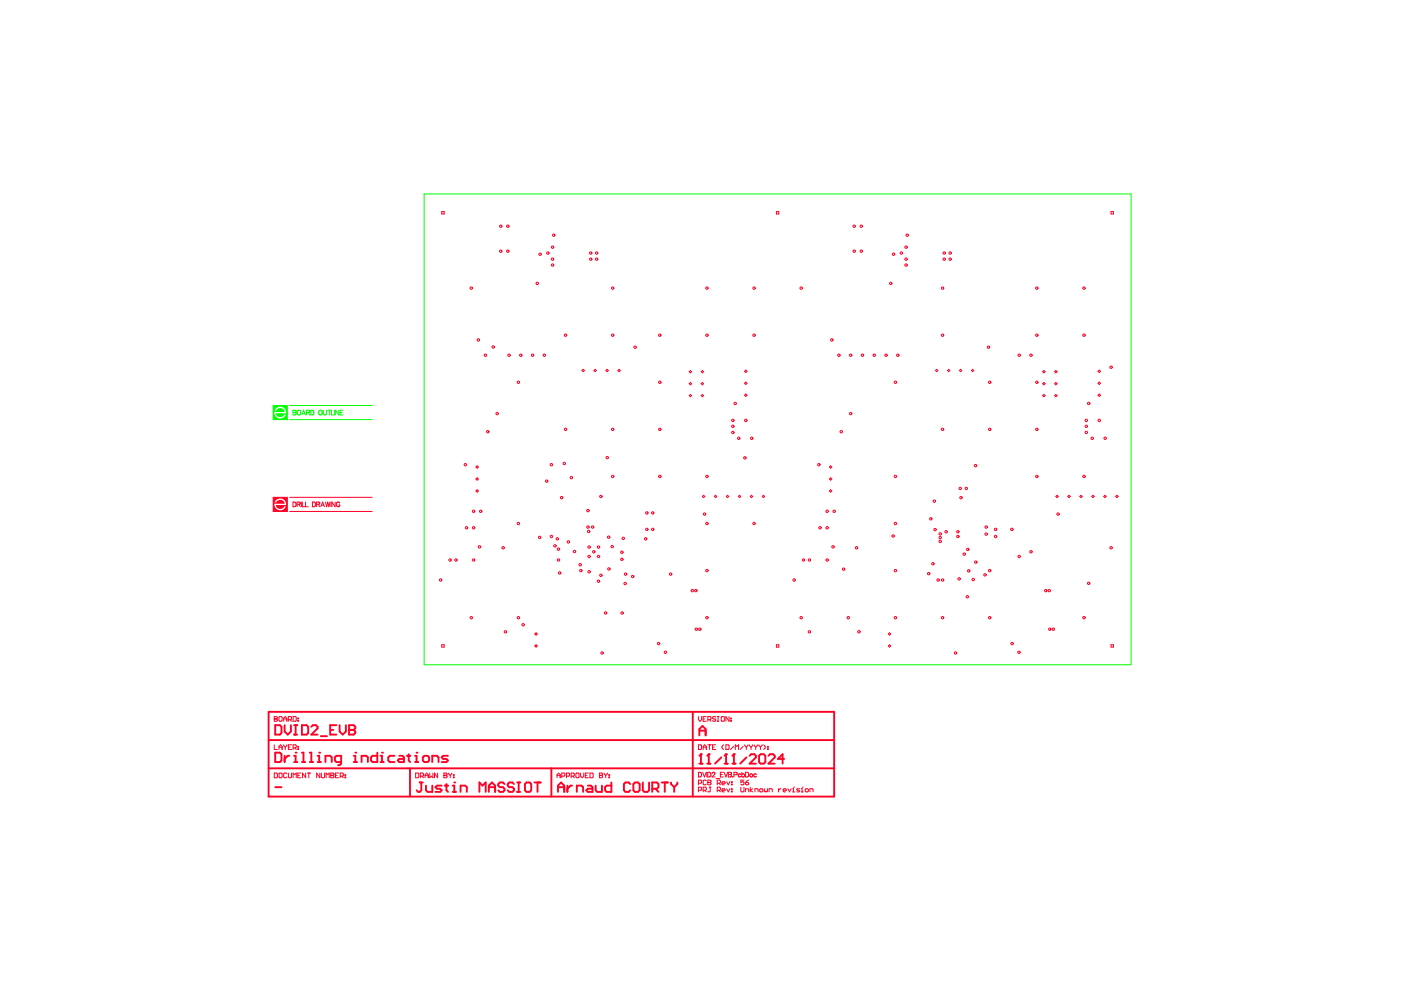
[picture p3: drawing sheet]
<svg xmlns="http://www.w3.org/2000/svg" width="297mm" height="210mm" viewBox="0 0 297 210" stroke-linecap="round" stroke-linejoin="round" font-family="sans-serif">
<path d="M57.9 86h3v3h-3zM58.5 86.6l-.3 .5h.4l.4-.5 .6-.1 .6 .4 .2 .4h-2.2l.3 1 .8 .4 .9-.3 .4-.5h-.3l-.5 .5h-.6l-.5-.3-.2-.5h2.2l-.3-.9-.8-.5-.7 .1z" fill="#0f0"/>
<g fill="none" stroke="#0f0" stroke-width=".21">
<path d="M89.9 41.1h149.9v99.8h-149.9zM57.9 86h3v3h-3zM61.4 89h17.5M61.4 86h17.5M62.1 87l.6 .1v.3l-.2 .1 .3 .1-.1 .3-.6 .1zM62.1 87.5h.4M63.1 87.1l.1-.1a.45 .45 0 0 1 .6 .5 .45 .45 0 0 1-.7 .3zM64 88l.4-1 .4 1M64.1 87.6h.5M65 87.5l.6-.1v-.3l-.6-.1v1M65.3 87.5l.4 .5M65.9 87h.3a.53 .53 0 0 1 .4 .5 .53 .53 0 0 1-.4 .5h-.3z"/>
<path d="M67.7 87.1v-.1a.45 .45 0 0 1 .6 .5 .45 .45 0 0 1-.6 .3zM68.6 87v.7l.2 .3 .4-.2v-.8M69.5 87h.7M69.8 87v1M70.3 87v1h.5M71 87v1M71.8 87v1l-.6-1v1M72.1 87.5h.4M72.7 87h-.6v1h.6"/>
</g>
<path d="M57.9 105.4h3v3h-3zM58.5 106.1l-.3 .4h.4l.4-.4 .6-.1 .5 .3 .3 .5h-2.2l.1 .6 .3 .5 1 .3 .8-.4 .2-.4h-.3l-.6 .5h-.6l-.4-.3-.2-.5h2.2l-.1-.6-.4-.5-.9-.3z" fill="#ff0025"/>
<path d="M56.9 150.9h120v18h-120zM56.9 156.9h120M146.9 150.9v18M148.3 155.9v-1.3l.6-.7 .7 .7v1.3M148.3 154.9h1.3M148.6 159.9v2M56.9 162.9h120M86.9 162.9v6M116.9 162.9v6M148.3 161.9h.6" fill="none" stroke="#ff0025" stroke-width=".4"/>
<g fill="none" stroke="#ff0025" stroke-width=".21">
<path d="M93.7 44.9h.5v.5h-.5zM164.6 44.9h.5v.5h-.5zM235.6 44.9h.5v.5h-.5zM123.4 78.6l.2-.3 .3 .3-.3 .2zM125.9 78.6l.3-.3 .2 .3-.2 .2zM128.5 78.6l.2-.3 .3 .3-.3 .2zM131 78.6l.3-.3 .2 .3-.2 .2zM146.4 78.6l.2 .2-.2 .3-.3-.3zM148.7 78.8l.2-.2 .3 .2-.3 .3zM157.9 78.7l.2-.2 .3 .2-.3 .3zM198.3 78.6l.3-.3 .2 .3-.2 .2zM200.9 78.6l.2-.3 .3 .3-.3 .2z"/>
<path d="M203.4 78.6l.3-.3 .2 .3-.2 .2zM206 78.6l.2-.3 .3 .3-.3 .2zM221.1 78.8l.2-.2 .3 .2-.3 .3zM223.6 78.8l.3-.2 .2 .2-.2 .3zM232.8 78.7l.3-.2 .2 .2-.2 .3zM100.9 99l.3-.2 .2 .2-.2 .3zM146.1 83.9l.3-.3 .2 .3-.2 .2zM146.4 81.1l.2 .2-.2 .3-.3-.3zM148.7 81.3l.2-.2 .3 .2-.3 .3zM148.7 83.9l.2-.3 .3 .3-.3 .2zM157.9 81.3l.2-.3 .3 .3-.3 .2zM157.9 83.8l.2-.3 .3 .3-.3 .3z"/>
<path d="M176.1 98.8l.3 .2-.3 .3-.2-.3zM221.1 81.3l.2-.2 .3 .2-.3 .3zM221.1 83.9l.2-.3 .3 .3-.3 .2zM223.6 81.3l.3-.2 .2 .2-.2 .3zM223.6 83.9l.3-.3 .2 .3-.2 .2zM232.8 81.3l.3-.3 .2 .3-.2 .2zM232.8 83.8l.3-.3 .2 .3-.2 .3zM57.9 105.4h3v3h-3zM61.4 105.4h17.5M61.4 108.4h17.5M100.9 101.6l.3-.3 .2 .3-.2 .2zM100.9 104.1l.3-.3 .2 .3-.2 .2z"/>
<path d="M148.9 105.3l.3-.3 .2 .3-.2 .2zM151.5 105.3l.2-.3 .3 .3-.3 .2zM154.3 105l.2 .3-.2 .2-.3-.2zM156.5 105.3l.3-.3 .2 .3-.2 .2zM159.3 105l.3 .3-.3 .2-.2-.2zM161.6 105.3l.3-.3 .2 .3-.2 .2zM175.9 101.6l.2-.3 .3 .3-.3 .2zM176.1 103.8l.3 .3-.3 .2-.2-.2zM223.9 105.3l.2-.3 .3 .3-.3 .2zM226.4 105.3l.3-.3 .2 .3-.2 .2zM228.9 105.3l.3-.3 .3 .3-.3 .2zM231.5 105.3l.2-.3 .3 .3-.3 .2z"/>
<path d="M234 105.3l.3-.3 .2 .3-.2 .2zM236.6 105.3l.2-.3 .3 .3-.3 .2zM93.7 136.7h.5v.5h-.5zM113.4 134.4l.3-.2 .2 .2-.2 .3zM113.4 137l.3-.3 .2 .3-.2 .2zM164.6 136.7h.5v.5h-.5zM188.3 134.4l.3-.2 .3 .2-.3 .3zM188.3 137l.3-.3 .3 .3-.3 .2zM235.6 136.7h.5v.5h-.5zM148.1 157.9h.5l.1 .2v.6l-.1 .2h-.5zM148.1 151.9v.7l.3 .3 .3-.3v-.7M149.1 158.9v-.7l.3-.3 .3 .3v.7"/>
<path d="M149.1 152.4h.3M149.1 158.4h.6M149.7 151.9h-.6v1h.6M150.1 152.6h.5l.1-.5-.1-.2h-.5v1M150.1 157.9h.6M150.4 152.6l.3 .3M150.4 157.9v1M151.1 158.4h.3M151.7 152.1l-.1-.2-.5 .2 .1 .3 .5 .2-.1 .3-.5-.1M151.7 157.9h-.6v1h.6M152.1 151.9h.3M152.1 152.9h.3"/>
<path d="M152.2 151.9v1M152.9 152.1l.2-.2 .5 .2v.7l-.2 .1-.5-.1zM153.4 157.9l-.3 .3v.4l.3 .3M153.9 157.9h.5l.2 .2v.6l-.2 .2h-.5zM154.6 151.9v1l-.7-1v1M154.9 152.3h.2v.1h-.2zM154.9 152.8h.2v.1h-.2zM155.6 158.2l-.7 .7M155.9 158.9v-1l.3 .3 .4-.3v1M157.6 158.2l-.7 .7M157.9 157.9l.3 .5M158.2 158.4v.5"/>
<path d="M158.6 157.9l-.4 .5M158.9 157.9l.3 .5M159.2 158.4v.5M159.6 157.9l-.4 .5M159.9 157.9l.3 .5M160.2 158.4v.5M160.6 157.9l-.4 .5M160.9 157.9l.3 .5M161.2 158.4v.5M161.6 157.9l-.4 .5M161.9 157.9l.3 .3v.4l-.3 .3M162.7 158.7h.2v.2h-.2z"/>
<path d="M162.7 158.2h.2v.2h-.2zM88.1 163.9h.5l.2 .2v.6l-.2 .2h-.5zM89.1 164.6h.5l.2-.5-.2-.2h-.5v1M89.5 164.6l.3 .3M90.1 164.4h.7M90.1 164.9v-.7l.4-.3 .3 .3v.7M91.1 163.9v1l.4-.3 .3 .3v-1M92.8 163.9v1l-.7-1v1M94.1 164.4h.1M94.1 164.4h.5M94.1 163.9h.5l.2 .2-.2 .3 .2 .3-.2 .2h-.5zM95.1 163.9l.4 .5"/>
<path d="M95.5 164.4v.5M95.8 163.9l-.3 .5M96.1 164.2h.2v.2h-.2zM96.1 164.7h.2v.2h-.2zM118.1 164.9v-.7l.3-.3 .4 .3v.7M118.1 164.4h.7M119.1 164.6h.5l.2-.5-.2-.2h-.5v1M120.1 164.6h.5l.2-.5-.2-.2h-.5v1M121.1 164.6h.5l.2-.5-.2-.2h-.5v1M121.4 164.6l.4 .3M122.1 164.1l.2-.2 .5 .2v.6l-.2 .2-.5-.2zM123.1 163.9v.7l.3 .3 .4-.3v-.7"/>
<path d="M124.1 164.4h.3M124.8 163.9h-.7v1h.7M125.1 163.9h.5l.2 .2v.6l-.2 .2h-.5zM127.1 164.4h.1M127.1 164.4h.5M127.1 163.9h.5l.2 .2-.2 .3 .2 .3-.2 .2h-.5zM128.1 163.9l.3 .5M128.4 164.4v.5M128.8 163.9l-.4 .5M129.1 164.2h.2v.2h-.2zM129.1 164.7h.2v.2h-.2zM148.1 166.1h.5l.1-.5-.1-.2h-.5v1"/>
<path d="M148.1 163.7h.3a.53 .53 0 0 1 .4 .5 .53 .53 0 0 1-.4 .5h-.3zM148.1 167.6h.5l.1-.5-.1-.2h-.5v1M149 163.7l.3 1 .4-1M149.1 167.6h.5l.1-.5-.1-.2h-.5v1M149.4 167.6l.3 .3M149.7 165.6l-.1-.2-.5 .2v.6l.1 .2 .5-.2M149.9 163.7v1M150.1 163.7h.3a.53 .53 0 0 1 .3 .5 .53 .53 0 0 1-.3 .5h-.3zM150.1 165.9h.1M150.1 165.4h.5l.1 .2-.1 .3 .1 .3-.1 .2h-.5zM150.1 165.9h.5M150.4 166.9h.3"/>
<path d="M150.6 166.9v.8l-.2 .2-.3-.2M151 164l.2-.3 .4 .2-.6 .8h.6M151.8 165.1h.8M152.1 167.6h.5l.1-.5-.1-.2h-.5v1M152.1 166.1h.5l.1-.5-.1-.2h-.5v1M152.4 167.6l.3 .3M152.4 166.1l.3 .3M152.7 164.2h.4M153.1 167.6h.6l-.1-.4-.5 .2 .1 .5h.4M153.1 166.1h.6l-.1-.4-.5 .2 .1 .5h.4M153.4 163.7h-.7v1h.7M153.5 163.7l.4 1 .4-1"/>
<path d="M154.1 167.2l.3 .7 .3-.7M154.1 165.7l.3 .7 .3-.7M154.4 163.7l.6 .1 .1 .2-.3 .2 .3 .2-.1 .3h-.6zM154.4 164.2h.4M155.1 167.7h.1v.2h-.1zM155.1 167.2h.1v.2h-.1zM155.1 165.7h.1v.2h-.1zM155.1 166.2h.1v.2h-.1zM155.3 164.6h.1M155.6 164.3l.6-.1v-.4l-.6-.1v1M157.1 164.2a.32 .32 0 0 0-.5 0 .32 .32 0 0 0 0 .4 .32 .32 0 0 0 .5 0M157.3 164.2a.32 .32 0 0 1 .5 0 .32 .32 0 0 1 0 .4 .32 .32 0 0 1-.5 0"/>
<path d="M157.3 163.7v1M158.1 163.7h.3a.53 .53 0 0 1 .4 .5 .53 .53 0 0 1-.4 .5h-.3zM160.4 164.2a.32 .32 0 0 0-.5 0 .32 .32 0 0 0 0 .4 .32 .32 0 0 0 .5 0"/>
<circle cx="159.3" cy="164.4" r=".33"/>
</g>
<circle cx="148.6" cy="159.9" r=".2" fill="#ff0025"/>
<path d="M148.6 159.9l-.3 .3M150.3 159.9v2M149.9 161.9h.7" fill="none" stroke="#ff0025" stroke-width=".4"/>
<circle cx="150.3" cy="159.9" r=".2" fill="#ff0025"/>
<path d="M150.3 159.9l-.4 .3M153.9 159.9v2M152.9 160.6l-1.3 1.3M153.6 161.9h.7" fill="none" stroke="#ff0025" stroke-width=".4"/>
<circle cx="153.9" cy="159.9" r=".2" fill="#ff0025"/>
<path d="M153.9 159.9l-.3 .3M155.6 159.9v2M155.3 161.9h.6" fill="none" stroke="#ff0025" stroke-width=".4"/>
<circle cx="155.6" cy="159.9" r=".2" fill="#ff0025"/>
<g fill="none" stroke="#ff0025" stroke-width=".4">
<path d="M58.3 153.8h1l.4 .3v1.3l-.4 .4h-1zM60.3 153.8v1.3l.7 .7 .7-.7v-1.3M62.3 155.8h.7M62.3 153.8h.7M62.7 153.8v2M64 153.8h1l.3 .3v1.3l-.3 .4h-1zM66 154.1l.3-.3h.7l.3 .3v.3l-1.3 1.4h1.3M68 156.1h1.3M70 154.8h.7M71.3 153.8h-1.3v2h1.3M72 153.8v1.3l.7 .7 .6-.7v-1.3M74 153.8v2h1l.3-.4v-.3l-.3-.3h-1"/>
<path d="M155.6 159.9l-.3 .3M158.3 160.6l-1.4 1.3M158.9 160.2l.4-.3h.6l.4 .3v.4l-1.4 1.3h1.4M160.9 160.2l.4-.3h.6l.4 .3v1.4l-.4 .3h-.6l-.4-.3zM162.9 160.2l.4-.3h.6l.4 .3v.4l-1.4 1.3h1.4M166.3 160.9h-1.4l1-1v2"/>
</g>
<path d="M58.1 152.4h.1M58.1 151.9h.5l.2 .2-.2 .3 .2 .4-.2 .1h-.5zM58.1 152.4h.5M59.1 152.1l.2-.2 .5 .2v.7l-.2 .1-.5-.1zM60.1 152.4h.7M60.1 152.9v-.6l.4-.4 .3 .4v.6M61.1 152.6h.5l.2-.5-.2-.2h-.5v1M61.5 152.6l.3 .3M62.1 151.9h.5l.2 .2v.7l-.2 .1h-.5zM63.1 152.8h.2v.1h-.2zM63.1 152.3h.2v.1h-.2z" fill="none" stroke="#ff0025" stroke-width=".21"/>
<circle cx="74" cy="154.8" r=".2" fill="#ff0025"/>
<path d="M58.3 159.6h1l.4 .3v1.3l-.4 .4h-1zM74 153.8h1l.3 .3v.3l-.3 .4h-1M60.3 160.2v1.4M61.3 160.2h-.3l-.7 .7M62.3 161.6h.7M62.3 160.2h.4v1.4" fill="none" stroke="#ff0025" stroke-width=".4"/>
<g fill="none" stroke="#ff0025" stroke-width=".21">
<path d="M58.1 157.9v1h.7M59.1 158.9v-.7l.4-.3 .3 .3v.7M59.1 158.4h.7M60.1 157.9l.4 .5M60.5 158.4v.5M60.8 157.9l-.3 .5M61.1 158.4h.4M61.8 157.9h-.7v1h.7M62.1 158.6h.5l.2-.5-.2-.2h-.5v1M62.5 158.6l.3 .3M63.1 158.7h.2v.2h-.2zM63.1 158.2h.2v.2h-.2z"/>
<path d="M58.1 163.9h.5l.2 .2v.6l-.2 .2h-.5zM59.1 164.1l.2-.2 .5 .2v.6l-.2 .2-.5-.2zM60.8 164.1l-.2-.2-.5 .2v.6l.2 .2 .5-.2M61.1 163.9v.8l.2 .2 .5-.2v-.8M62.1 164.9v-1l.4 .3 .3-.3v1M63.1 164.4h.4M63.8 163.9h-.7v1h.7M64.8 163.9v1l-.7-1v1M65.1 163.9h.7M65.5 163.9v1M67.8 163.9v1l-.7-1v1M68.1 163.9v.8l.2 .2 .5-.2v-.8"/>
<path d="M69.1 164.9v-1l.4 .3 .3-.3v1M70.1 164.4h.1M70.1 163.9h.5l.2 .2-.2 .3 .2 .3-.2 .2h-.5zM70.1 164.4h.5M71.1 164.4h.4M71.8 163.9h-.7v1h.7M72.1 164.6h.5l.2-.5-.2-.2h-.5v1M72.5 164.6l.3 .3M73.1 164.7h.2v.2h-.2zM73.1 164.2h.2v.2h-.2zM157.1 166.9v.8l.1 .2 .5-.2v-.8M157.7 165.4h-.6v.5l.5-.2 .1 .5-.1 .2-.5-.2"/>
<path d="M158.1 165.9h.5l.1 .3-.5 .2zM158.1 167.9v-.7h.5l.1 .2v.5M158.7 165.4l-.6 .5M159.1 166.9v1M159.6 167.2l-.5 .4 .5 .3M160.1 167.9v-.7h.5l.1 .2v.5M161.2 167.2l.5 .2-.1 .5-.5-.2zM162.1 167.2v.5l.1 .2 .5-.2v-.5M163.1 167.9v-.7h.5l.1 .2v.5M165.1 167.2v.7M165.6 167.2l-.5 .4M166.1 167.6h.6l-.1-.4-.5 .2 .1 .5h.4"/>
<path d="M167.1 167.2l.3 .7 .3-.7M168.1 167.9h.3M168.1 167.2h.1v.7M168.2 166.9h.1M169.6 167.2h-.5l-.2 .2 .7 .3-.2 .2h-.5M169.9 167.9h.3M169.9 167.2h.2v.7M170.1 166.9h.1M170.7 167.4l.5-.2 .2 .5-.5 .2zM171.7 167.9v-.7h.5l.2 .2v.5"/>
</g>
<circle cx="62.7" cy="159.6" r=".2" fill="#ff0025"/>
<path d="M64 159.6h.3v2M65.7 159.6h.3v2M64 161.6h.7M65.7 161.6h.6M67.3 161.6h.7M67.3 160.2h.4v1.4" fill="none" stroke="#ff0025" stroke-width=".4"/>
<circle cx="67.7" cy="159.6" r=".2" fill="#ff0025"/>
<path d="M69 161.6v-1.4h1l.3 .4v1M72.3 161.6h-1l-.3-.4v-.6l.3-.4h1v1.7l-.3 .3h-.3M75 160.2h.3v1.4M75 161.6h.7" fill="none" stroke="#ff0025" stroke-width=".4"/>
<circle cx="75.3" cy="159.6" r=".2" fill="#ff0025"/>
<path d="M80 159.6v2h-1l-.3-.4v-.6l.3-.4h1M76.7 161.6v-1.4h1l.3 .4v1M80.7 160.2h.3v1.4M80.7 161.6h.6" fill="none" stroke="#ff0025" stroke-width=".4"/>
<circle cx="81" cy="159.6" r=".2" fill="#ff0025"/>
<path d="M86.7 159.9v1.3l.3 .4M83.7 160.2h-1l-.4 .4v.6l.4 .4h1M84.7 160.2h.6l.4 .4v1h-1l-.4-.4 .4-.3h1M86.3 160.2h.7M88 160.2h.3v1.4M88 161.6h.6" fill="none" stroke="#ff0025" stroke-width=".4"/>
<circle cx="88.3" cy="159.6" r=".2" fill="#ff0025"/>
<g fill="none" stroke="#ff0025" stroke-width=".4">
<path d="M89 165.9h.7M89.3 165.9v1.7l-.3 .3h-.3l-.4-.3M89.6 160.6l.4-.4h.6l.4 .4v.6l-.4 .4h-.6l-.4-.4zM90.3 166.6v1l.4 .3h1v-1.3M91.6 161.6v-1.4h1l.4 .4v1M93.7 166.6h-1l-.4 .3 .4 .3h.6l.4 .4-.4 .3h-1M94.3 166.6h.7M94.7 166.2v1.4l.3 .3M95 160.2h-1l-.4 .4 .4 .3h.6l.4 .3-.4 .4h-1M96 166.6h.3v1.3M96 167.9h.6M118.3 167.9v-1.3l.7-.7 .6 .7v1.3"/>
<path d="M118.3 166.9h1.3M120.3 166.6v1.3M121.3 166.6h-.3l-.7 .6M122.3 167.9v-1.3h1l.3 .3v1M124.6 166.6h.7l.3 .3v1h-1l-.3-.3 .3-.4h1M126.3 166.6v1l.3 .3h1v-1.3M129.6 165.9v2h-1l-.3-.3v-.7l.3-.3h1M133.6 166.2l-.3-.3h-.7l-.3 .3v1.4l.3 .3h.7l.3-.3M134.3 166.2l.3-.3h.7l.3 .3v1.4l-.3 .3h-.7l-.3-.3zM136.3 165.9v1.7l.3 .3h.7l.3-.3v-1.7M138.3 167.2h1l.3-.3v-.7l-.3-.3h-1v2M138.9 167.2l.7 .7"/>
<path d="M140.3 165.9h1.3M140.9 165.9v2M142.3 165.9v.3l.6 .7M142.9 166.9v1M143.6 165.9v.3l-.7 .7"/>
</g>
<circle cx="96.3" cy="165.9" r=".2" fill="#ff0025"/>
<g fill="none" stroke="#ff0025" stroke-width=".4">
<path d="M58.3 166.9h1.4M97.6 167.9v-1.3h1l.4 .3v1M101.6 167.9v-2l.7 .7 .7-.7v2M103.6 167.9v-1.3l.7-.7 .7 .7v1.3M103.6 166.9h1.4M107 166.2l-.4-.3h-.6l-.4 .3v.4l.4 .3h.6l.4 .3v.4l-.4 .3h-.6l-.4-.3M109 166.2l-.4-.3h-.6l-.4 .3v.4l.4 .3h.6l.4 .3v.4l-.4 .3h-.6l-.4-.3M109.6 165.9h.7M109.6 167.9h.7M110 165.9v2M111.6 165.9h.7l.3 .3v1.4l-.3 .3h-.7l-.3-.3v-1.4zM113.3 165.9h1.3"/>
<path d="M114 165.9v2"/>
</g>
<g fill="none" stroke="#ff0025" stroke-width=".21">
<path d="M62.1 106.4h.3a.53 .53 0 0 1 .4 .5 .53 .53 0 0 1-.4 .5h-.3zM63 106.9h.6v-.4l-.6-.1v1M63.3 106.9l.4 .5M63.9 106.4v1M64.1 106.4v1h.6M64.8 106.4v1h.6M66.2 106.4h.4a.53 .53 0 0 1 .3 .5 .53 .53 0 0 1-.3 .5h-.4zM67.1 106.9h.6l.1-.4-.7-.1v1M67.5 106.9l.3 .5M68 107.4l.4-1 .4 1M68.2 107.1h.4M69 106.4l.3 1 .2-1 .2 1 .3-1"/>
<path d="M70.2 106.4v1M71 106.4v1l-.6-1v1M72 106.7a.37 .37 0 0 0-.4-.3 .37 .37 0 0 0-.3 .4v.3a.36 .36 0 0 0 .4 .3 .36 .36 0 0 0 .3-.3h-.2"/>
<circle cx="106.2" cy="48" r=".25"/>
<circle cx="106.2" cy="53.3" r=".25"/>
<circle cx="107.7" cy="48" r=".25"/>
<circle cx="107.7" cy="53.3" r=".25"/>
<circle cx="114.5" cy="53.9" r=".25"/>
<circle cx="116.2" cy="53.7" r=".25"/>
<circle cx="117.2" cy="55" r=".25"/>
<circle cx="117.2" cy="56.2" r=".25"/>
<circle cx="117.2" cy="52.4" r=".25"/>
<circle cx="117.4" cy="49.9" r=".25"/>
<circle cx="125.2" cy="55" r=".25"/>
<circle cx="125.2" cy="53.7" r=".25"/>
<circle cx="126.5" cy="55" r=".25"/>
<circle cx="126.5" cy="53.7" r=".25"/>
<circle cx="181.1" cy="48" r=".25"/>
<circle cx="181.1" cy="53.3" r=".25"/>
<circle cx="182.6" cy="48" r=".25"/>
<circle cx="182.6" cy="53.3" r=".25"/>
<circle cx="189.4" cy="53.9" r=".25"/>
<circle cx="191.1" cy="53.7" r=".25"/>
<circle cx="192.1" cy="52.4" r=".25"/>
<circle cx="192.1" cy="55" r=".25"/>
<circle cx="192.1" cy="56.2" r=".25"/>
<circle cx="192.3" cy="49.9" r=".25"/>
<circle cx="200.2" cy="55" r=".25"/>
<circle cx="200.2" cy="53.7" r=".25"/>
<circle cx="201.4" cy="55" r=".25"/>
<circle cx="201.4" cy="53.7" r=".25"/>
<circle cx="99.9" cy="61.1" r=".25"/>
<circle cx="101.4" cy="72.1" r=".25"/>
<circle cx="102.9" cy="75.3" r=".25"/>
<circle cx="104.6" cy="73.6" r=".25"/>
<circle cx="107.9" cy="75.3" r=".25"/>
<circle cx="110.4" cy="75.3" r=".25"/>
<circle cx="112.9" cy="75.3" r=".25"/>
<circle cx="113.9" cy="60.1" r=".25"/>
<circle cx="115.4" cy="75.3" r=".25"/>
<circle cx="119.9" cy="71.1" r=".25"/>
<circle cx="129.9" cy="61.1" r=".25"/>
<circle cx="129.9" cy="71.1" r=".25"/>
<circle cx="134.6" cy="73.6" r=".25"/>
<circle cx="139.9" cy="71.1" r=".25"/>
<circle cx="149.9" cy="61.1" r=".25"/>
<circle cx="149.9" cy="71.1" r=".25"/>
<circle cx="159.9" cy="61.1" r=".25"/>
<circle cx="159.9" cy="71.1" r=".25"/>
<circle cx="169.9" cy="61.1" r=".25"/>
<circle cx="176.4" cy="72.1" r=".25"/>
<circle cx="177.9" cy="75.3" r=".25"/>
<circle cx="180.4" cy="75.3" r=".25"/>
<circle cx="182.9" cy="75.3" r=".25"/>
<circle cx="185.4" cy="75.3" r=".25"/>
<circle cx="187.8" cy="75.3" r=".25"/>
<circle cx="188.8" cy="60.1" r=".25"/>
<circle cx="190.3" cy="75.3" r=".25"/>
<circle cx="199.8" cy="61.1" r=".25"/>
<circle cx="199.8" cy="71.1" r=".25"/>
<circle cx="209.6" cy="73.6" r=".25"/>
<circle cx="216.1" cy="75.3" r=".25"/>
<circle cx="218.6" cy="75.3" r=".25"/>
<circle cx="219.8" cy="61.1" r=".25"/>
<circle cx="219.8" cy="71.1" r=".25"/>
<circle cx="229.8" cy="61.1" r=".25"/>
<circle cx="229.8" cy="71.1" r=".25"/>
<circle cx="235.6" cy="77.9" r=".25"/>
<circle cx="98.7" cy="98.5" r=".25"/>
<circle cx="103.4" cy="91.5" r=".25"/>
<circle cx="105.4" cy="87.7" r=".25"/>
<circle cx="109.9" cy="81.1" r=".25"/>
<circle cx="116.9" cy="98.5" r=".25"/>
<circle cx="119.7" cy="98.3" r=".25"/>
<circle cx="119.9" cy="91" r=".25"/>
<circle cx="128.7" cy="97" r=".25"/>
<circle cx="129.9" cy="91" r=".25"/>
<circle cx="139.9" cy="81.1" r=".25"/>
<circle cx="139.9" cy="91" r=".25"/>
<circle cx="155.4" cy="89.1" r=".25"/>
<circle cx="155.4" cy="91.7" r=".25"/>
<circle cx="155.4" cy="90.4" r=".25"/>
<circle cx="155.9" cy="85.5" r=".25"/>
<circle cx="156.6" cy="92.9" r=".25"/>
<circle cx="157.9" cy="97.1" r=".25"/>
<circle cx="158.1" cy="89.1" r=".25"/>
<circle cx="159.4" cy="92.9" r=".25"/>
<circle cx="173.6" cy="98.5" r=".25"/>
<circle cx="178.4" cy="91.5" r=".25"/>
<circle cx="180.4" cy="87.7" r=".25"/>
<circle cx="189.8" cy="81.1" r=".25"/>
<circle cx="199.8" cy="91" r=".25"/>
<circle cx="206.8" cy="98.7" r=".25"/>
<circle cx="209.8" cy="81.1" r=".25"/>
<circle cx="209.8" cy="91" r=".25"/>
<circle cx="219.8" cy="81.1" r=".25"/>
<circle cx="219.8" cy="91" r=".25"/>
<circle cx="230.3" cy="89.1" r=".25"/>
<circle cx="230.3" cy="91.7" r=".25"/>
<circle cx="230.3" cy="90.4" r=".25"/>
<circle cx="230.8" cy="85.5" r=".25"/>
<circle cx="231.6" cy="92.9" r=".25"/>
<circle cx="233.1" cy="89.1" r=".25"/>
<circle cx="234.3" cy="92.9" r=".25"/>
<circle cx="95.4" cy="118.7" r=".25"/>
<circle cx="96.7" cy="118.7" r=".25"/>
<circle cx="98.9" cy="111.9" r=".25"/>
<circle cx="100.4" cy="111.9" r=".25"/>
<circle cx="100.4" cy="118.7" r=".25"/>
<circle cx="100.4" cy="108.4" r=".25"/>
<circle cx="101.7" cy="115.9" r=".25"/>
<circle cx="101.9" cy="108.4" r=".25"/>
<circle cx="106.7" cy="116.1" r=".25"/>
<circle cx="109.9" cy="111" r=".25"/>
<circle cx="114.4" cy="113.9" r=".25"/>
<circle cx="115.9" cy="102" r=".25"/>
<circle cx="116.9" cy="113.7" r=".25"/>
<circle cx="117.7" cy="115.7" r=".25"/>
<circle cx="118.2" cy="114.2" r=".25"/>
<circle cx="118.4" cy="116.4" r=".25"/>
<circle cx="118.4" cy="118.7" r=".25"/>
<circle cx="119.1" cy="105.5" r=".25"/>
<circle cx="120.5" cy="114.9" r=".25"/>
<circle cx="121.2" cy="101.3" r=".25"/>
<circle cx="121.8" cy="116.9" r=".25"/>
<circle cx="123" cy="119.7" r=".25"/>
<circle cx="124.6" cy="111.7" r=".25"/>
<circle cx="124.6" cy="108.3" r=".25"/>
<circle cx="124.8" cy="112.7" r=".25"/>
<circle cx="124.9" cy="118" r=".25"/>
<circle cx="124.9" cy="116" r=".25"/>
<circle cx="125.6" cy="111.7" r=".25"/>
<circle cx="125.9" cy="117" r=".25"/>
<circle cx="126.9" cy="118" r=".25"/>
<circle cx="126.9" cy="116" r=".25"/>
<circle cx="127.4" cy="105.3" r=".25"/>
<circle cx="129" cy="113.9" r=".25"/>
<circle cx="129.8" cy="115.9" r=".25"/>
<circle cx="129.9" cy="101" r=".25"/>
<circle cx="131.8" cy="117.1" r=".25"/>
<circle cx="131.8" cy="118.6" r=".25"/>
<circle cx="132.1" cy="114.1" r=".25"/>
<circle cx="136.9" cy="114.2" r=".25"/>
<circle cx="137.1" cy="108.8" r=".25"/>
<circle cx="137.1" cy="112.2" r=".25"/>
<circle cx="138.4" cy="108.8" r=".25"/>
<circle cx="138.4" cy="112.2" r=".25"/>
<circle cx="139.9" cy="101" r=".25"/>
<circle cx="149.4" cy="109" r=".25"/>
<circle cx="149.9" cy="101" r=".25"/>
<circle cx="149.9" cy="111" r=".25"/>
<circle cx="159.9" cy="111" r=".25"/>
<circle cx="170.4" cy="118.7" r=".25"/>
<circle cx="171.6" cy="118.7" r=".25"/>
<circle cx="173.9" cy="111.9" r=".25"/>
<circle cx="175.4" cy="111.9" r=".25"/>
<circle cx="175.4" cy="118.7" r=".25"/>
<circle cx="175.4" cy="108.4" r=".25"/>
<circle cx="176.6" cy="115.9" r=".25"/>
<circle cx="176.9" cy="108.4" r=".25"/>
<circle cx="181.6" cy="116.1" r=".25"/>
<circle cx="189.3" cy="113.6" r=".25"/>
<circle cx="189.8" cy="101" r=".25"/>
<circle cx="189.8" cy="111" r=".25"/>
<circle cx="197.3" cy="110" r=".25"/>
<circle cx="197.8" cy="119.5" r=".25"/>
<circle cx="198.1" cy="106.3" r=".25"/>
<circle cx="198.2" cy="112.3" r=".25"/>
<circle cx="199.3" cy="114.8" r=".25"/>
<circle cx="199.3" cy="114" r=".25"/>
<circle cx="199.3" cy="113.2" r=".25"/>
<circle cx="200.6" cy="112.7" r=".25"/>
<circle cx="203.1" cy="113.7" r=".25"/>
<circle cx="203.1" cy="112.7" r=".25"/>
<circle cx="203.6" cy="103.6" r=".25"/>
<circle cx="203.7" cy="105.5" r=".25"/>
<circle cx="204.4" cy="117.5" r=".25"/>
<circle cx="204.9" cy="103.6" r=".25"/>
<circle cx="205.2" cy="116.5" r=".25"/>
<circle cx="206.9" cy="119.2" r=".25"/>
<circle cx="209.1" cy="113.2" r=".25"/>
<circle cx="209.1" cy="111.7" r=".25"/>
<circle cx="211.1" cy="113.7" r=".25"/>
<circle cx="211.1" cy="112.2" r=".25"/>
<circle cx="214.5" cy="112.2" r=".25"/>
<circle cx="216.1" cy="118" r=".25"/>
<circle cx="218.6" cy="117" r=".25"/>
<circle cx="219.8" cy="101" r=".25"/>
<circle cx="224.3" cy="109" r=".25"/>
<circle cx="229.8" cy="101" r=".25"/>
<circle cx="235.6" cy="116.1" r=".25"/>
<circle cx="93.4" cy="123" r=".25"/>
<circle cx="99.9" cy="131" r=".25"/>
<circle cx="107.2" cy="134" r=".25"/>
<circle cx="109.9" cy="131" r=".25"/>
<circle cx="110.9" cy="132.5" r=".25"/>
<circle cx="118.7" cy="121.5" r=".25"/>
<circle cx="123.1" cy="121" r=".25"/>
<circle cx="124.9" cy="121.2" r=".25"/>
<circle cx="126.9" cy="123.2" r=".25"/>
<circle cx="127.4" cy="122" r=".25"/>
<circle cx="127.6" cy="138.5" r=".25"/>
<circle cx="128.4" cy="130" r=".25"/>
<circle cx="129.1" cy="120.6" r=".25"/>
<circle cx="131.9" cy="130" r=".25"/>
<circle cx="132.5" cy="123.7" r=".25"/>
<circle cx="132.6" cy="121.7" r=".25"/>
<circle cx="134.1" cy="122.2" r=".25"/>
<circle cx="139.6" cy="136.5" r=".25"/>
<circle cx="141.1" cy="138.3" r=".25"/>
<circle cx="142.2" cy="121.7" r=".25"/>
<circle cx="146.8" cy="125.2" r=".25"/>
<circle cx="147.5" cy="125.2" r=".25"/>
<circle cx="147.6" cy="133.4" r=".25"/>
<circle cx="148.4" cy="133.4" r=".25"/>
<circle cx="149.9" cy="121" r=".25"/>
<circle cx="149.9" cy="131" r=".25"/>
<circle cx="168.4" cy="123" r=".25"/>
<circle cx="169.9" cy="131" r=".25"/>
<circle cx="171.6" cy="134" r=".25"/>
<circle cx="178.9" cy="120.7" r=".25"/>
<circle cx="179.9" cy="131" r=".25"/>
<circle cx="182.1" cy="134" r=".25"/>
<circle cx="189.8" cy="121" r=".25"/>
<circle cx="189.8" cy="131" r=".25"/>
<circle cx="196.9" cy="121.6" r=".25"/>
<circle cx="198.9" cy="123" r=".25"/>
<circle cx="199.8" cy="123" r=".25"/>
<circle cx="199.8" cy="131" r=".25"/>
<circle cx="202.6" cy="138.5" r=".25"/>
<circle cx="203.3" cy="122.7" r=".25"/>
<circle cx="205.1" cy="126.5" r=".25"/>
<circle cx="205.4" cy="121" r=".25"/>
<circle cx="206.3" cy="122.9" r=".25"/>
<circle cx="208.8" cy="121.9" r=".25"/>
<circle cx="209.8" cy="121" r=".25"/>
<circle cx="209.8" cy="131" r=".25"/>
<circle cx="214.6" cy="136.5" r=".25"/>
<circle cx="216" cy="138.3" r=".25"/>
<circle cx="221.7" cy="125.2" r=".25"/>
<circle cx="222.5" cy="125.2" r=".25"/>
<circle cx="222.6" cy="133.4" r=".25"/>
<circle cx="223.3" cy="133.4" r=".25"/>
<circle cx="229.8" cy="131" r=".25"/>
<circle cx="230.8" cy="123.7" r=".25"/>
</g>
</svg>
